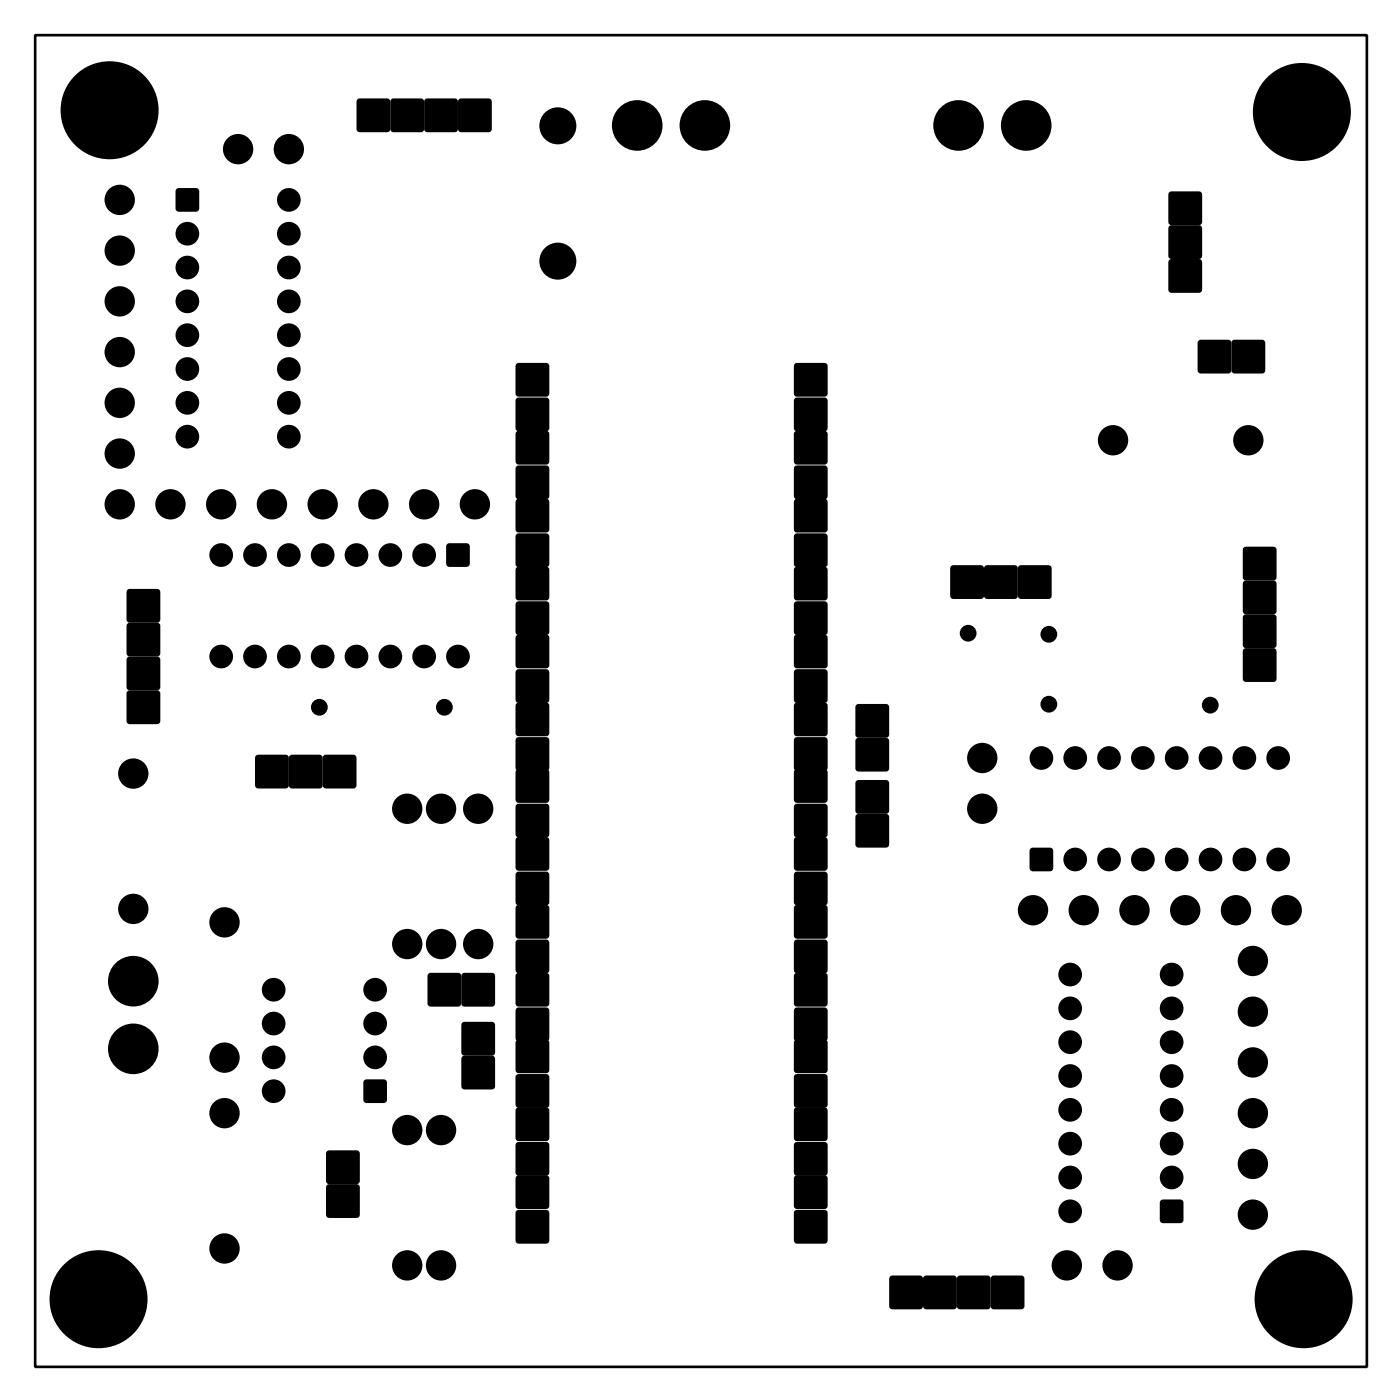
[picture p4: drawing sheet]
<svg xmlns="http://www.w3.org/2000/svg" width="105mm" height="105mm" viewBox="0 0 105 105" stroke-linecap="round" stroke-linejoin="round" font-family="sans-serif">
<g fill="#000">
<path d="M13.2 14.2l.2-.1h1.3l.2 .1 .1 .1v1.4l-.1 .1-.2 .1h-1.3l-.2-.1v-.1v-1.4z" fill-rule="evenodd"/>
<path d="M26.8 7.5l.2-.1h2.1l.1 .1 .1 .1v2.1l-.1 .2h-.1h-2.1h-.2v-.2v-2.1z" fill-rule="evenodd"/>
<path d="M29.4 7.5l.1-.1h2.1l.2 .1v.1v2.1v.2h-.2h-2.1h-.1l-.1-.2v-2.1z" fill-rule="evenodd"/>
<path d="M31.9 7.5l.2-.1h2.1l.1 .1 .1 .1v2.1l-.1 .2h-.1h-2.1h-.2l-.1-.2v-2.1z" fill-rule="evenodd"/>
<path d="M34.5 7.5l.1-.1h2.1l.2 .1v.1v2.1v.2h-.2h-2.1h-.1l-.1-.2v-2.1z" fill-rule="evenodd"/>
<path d="M87.8 14.4h.2h2h.2l.1 .2v2.1l-.1 .1-.2 .1h-2l-.2-.1-.1-.1v-2.1z" fill-rule="evenodd"/>
<path d="M87.8 17l.2-.1h2l.2 .1 .1 .1v2.1l-.1 .2h-.2h-2h-.2l-.1-.2v-2.1z" fill-rule="evenodd"/>
<path d="M87.8 19.5l.2-.1h2l.2 .1 .1 .2v2.1l-.1 .1-.2 .1h-2l-.2-.1-.1-.1v-2.1z" fill-rule="evenodd"/>
<path d="M38.8 37.5l.1-.1h2.1l.2 .1v.2v2.1v.1l-.2 .1h-2.1l-.1-.1-.1-.1v-2.1z" fill-rule="evenodd"/>
<path d="M38.8 35l.1-.1h2.1l.2 .1v.2v2.1v.1l-.2 .1h-2.1l-.1-.1-.1-.1v-2.1z" fill-rule="evenodd"/>
<path d="M38.8 32.4l.1-.1h2.1l.2 .1v.2v2.1v.1l-.2 .1h-2.1l-.1-.1-.1-.1v-2.1z" fill-rule="evenodd"/>
<path d="M38.8 29.9l.1-.1h2.1l.2 .1v.2v2.1v.1l-.2 .1h-2.1l-.1-.1-.1-.1v-2.1z" fill-rule="evenodd"/>
<path d="M38.8 27.3l.1-.1h2.1l.2 .1v.2v2.1v.1l-.2 .1h-2.1l-.1-.1-.1-.1v-2.1z" fill-rule="evenodd"/>
<path d="M59.7 27.3l.1-.1h2.1l.2 .1v.2v2.1v.1l-.2 .1h-2.1l-.1-.1-.1-.1v-2.1z" fill-rule="evenodd"/>
<path d="M59.7 29.9l.1-.1h2.1l.2 .1v.2v2.1v.1l-.2 .1h-2.1l-.1-.1-.1-.1v-2.1z" fill-rule="evenodd"/>
<path d="M59.7 32.4l.1-.1h2.1l.2 .1v.2v2.1v.1l-.2 .1h-2.1l-.1-.1-.1-.1v-2.1z" fill-rule="evenodd"/>
<path d="M59.7 35l.1-.1h2.1l.2 .1v.2v2.1v.1l-.2 .1h-2.1l-.1-.1-.1-.1v-2.1z" fill-rule="evenodd"/>
<path d="M59.7 37.5l.1-.1h2.1l.2 .1v.2v2.1v.1l-.2 .1h-2.1l-.1-.1-.1-.1v-2.1z" fill-rule="evenodd"/>
<path d="M90 25.6l.2-.1h2l.2 .1 .1 .1v2.1l-.1 .2h-.2h-2h-.2l-.1-.2v-2.1z" fill-rule="evenodd"/>
<path d="M92.5 25.6l.2-.1h2.1l.1 .1 .1 .1v2.1l-.1 .2h-.1h-2.1h-.2v-.2v-2.1z" fill-rule="evenodd"/>
<path d="M9.6 44.3l.1-.1h2.1l.2 .1v.1v2.1v.2l-.2 .1h-2.1l-.1-.1-.1-.2v-2.1z" fill-rule="evenodd"/>
<path d="M9.6 46.8h.1h2.1h.2v.2v2.1v.1l-.2 .1h-2.1l-.1-.1-.1-.1v-2.1z" fill-rule="evenodd"/>
<path d="M9.6 49.4l.1-.1h2.1l.2 .1v.1v2.1v.2h-.2h-2.1h-.1l-.1-.2v-2.1z" fill-rule="evenodd"/>
<path d="M9.6 51.9l.1-.1h2.1l.2 .1v.2v2v.2l-.2 .1h-2.1l-.1-.1-.1-.2v-2z" fill-rule="evenodd"/>
<path d="M19.2 56.7h.2h2.1h.1l.1 .2v2.1l-.1 .1-.1 .1h-2.1l-.2-.1-.1-.1v-2.1z" fill-rule="evenodd"/>
<path d="M21.8 56.7h.1h2.1h.2v.2v2.1v.1l-.2 .1h-2.1l-.1-.1-.1-.1v-2.1z" fill-rule="evenodd"/>
<path d="M24.3 56.7h.2h2h.2l.1 .2v2.1l-.1 .1-.2 .1h-2l-.2-.1-.1-.1v-2.1z" fill-rule="evenodd"/>
<path d="M33.6 40.9l.1-.1h1.3l.2 .1 .1 .1v1.3l-.1 .2-.2 .1h-1.3l-.1-.1-.1-.2v-1.3z" fill-rule="evenodd"/>
<path d="M38.8 57.8l.1-.1h2.1l.2 .1v.2v2.1v.1l-.2 .1h-2.1l-.1-.1-.1-.1v-2.1z" fill-rule="evenodd"/>
<path d="M38.8 55.4l.1-.1h2.1l.2 .1v.2v2.1v.1l-.2 .1h-2.1l-.1-.1-.1-.1v-2.1z" fill-rule="evenodd"/>
<path d="M38.8 52.8l.1-.1h2.1l.2 .1v.2v2.1v.1l-.2 .1h-2.1l-.1-.1-.1-.1v-2.1z" fill-rule="evenodd"/>
<path d="M38.8 50.3l.1-.1h2.1l.2 .1v.2v2.1v.1l-.2 .1h-2.1l-.1-.1-.1-.1v-2.1z" fill-rule="evenodd"/>
<path d="M38.8 47.7l.1-.1h2.1l.2 .1v.2v2.1v.1l-.2 .1h-2.1l-.1-.1-.1-.1v-2.1z" fill-rule="evenodd"/>
<path d="M38.8 45.2l.1-.1h2.1l.2 .1v.2v2.1v.1l-.2 .1h-2.1l-.1-.1-.1-.1v-2.1z" fill-rule="evenodd"/>
<path d="M38.8 42.6l.1-.1h2.1l.2 .1v.2v2.1v.1l-.2 .1h-2.1l-.1-.1-.1-.1v-2.1z" fill-rule="evenodd"/>
<path d="M38.8 40.1l.1-.1h2.1l.2 .1v.2v2.1v.1l-.2 .1h-2.1l-.1-.1-.1-.1v-2.1z" fill-rule="evenodd"/>
<path d="M59.7 40.1l.1-.1h2.1l.2 .1v.2v2.1v.1l-.2 .1h-2.1l-.1-.1-.1-.1v-2.1z" fill-rule="evenodd"/>
<path d="M59.7 42.6l.1-.1h2.1l.2 .1v.2v2.1v.1l-.2 .1h-2.1l-.1-.1-.1-.1v-2.1z" fill-rule="evenodd"/>
<path d="M59.7 45.2l.1-.1h2.1l.2 .1v.2v2.1v.1l-.2 .1h-2.1l-.1-.1-.1-.1v-2.1z" fill-rule="evenodd"/>
<path d="M59.7 47.7l.1-.1h2.1l.2 .1v.2v2.1v.1l-.2 .1h-2.1l-.1-.1-.1-.1v-2.1z" fill-rule="evenodd"/>
<path d="M59.7 50.3l.1-.1h2.1l.2 .1v.2v2.1v.1l-.2 .1h-2.1l-.1-.1-.1-.1v-2.1z" fill-rule="evenodd"/>
<path d="M59.7 52.8l.1-.1h2.1l.2 .1v.2v2.1v.1l-.2 .1h-2.1l-.1-.1-.1-.1v-2.1z" fill-rule="evenodd"/>
<path d="M59.7 55.4l.1-.1h2.1l.2 .1v.2v2.1v.1l-.2 .1h-2.1l-.1-.1-.1-.1v-2.1z" fill-rule="evenodd"/>
<path d="M59.7 57.8l.1-.1h2.1l.2 .1v.2v2.1v.1l-.2 .1h-2.1l-.1-.1-.1-.1v-2.1z" fill-rule="evenodd"/>
<path d="M64.3 52.9h.2h2h.2l.1 .2v2.1l-.1 .1-.2 .1h-2l-.2-.1-.1-.1v-2.1z" fill-rule="evenodd"/>
<path d="M64.3 55.5l.2-.1h2l.2 .1 .1 .1v2.1l-.1 .2h-.2h-2h-.2l-.1-.2v-2.1z" fill-rule="evenodd"/>
<path d="M64.3 58.6h.2h2h.2l.1 .2v2.1l-.1 .1-.2 .1h-2l-.2-.1-.1-.1v-2.1z" fill-rule="evenodd"/>
<path d="M71.4 42.5l.2-.1h2.1l.1 .1 .1 .2v2l-.1 .2-.1 .1h-2.1l-.2-.1-.1-.2v-2z" fill-rule="evenodd"/>
<path d="M74 42.5l.1-.1h2.1l.2 .1v.2v2v.2l-.2 .1h-2.1l-.1-.1-.1-.2v-2z" fill-rule="evenodd"/>
<path d="M76.5 42.5l.2-.1h2l.2 .1 .1 .2v2l-.1 .2-.2 .1h-2l-.2-.1-.1-.2v-2z" fill-rule="evenodd"/>
<path d="M93.4 41.1l.1-.1h2.1l.2 .1 .1 .2v2.1l-.1 .1-.2 .1h-2.1l-.1-.1-.1-.1v-2.1z" fill-rule="evenodd"/>
<path d="M93.4 43.7l.1-.1h2.1l.2 .1 .1 .1v2.1l-.1 .2h-.2h-2.1h-.1l-.1-.2v-2.1z" fill-rule="evenodd"/>
<path d="M93.4 46.2l.1-.1h2.1l.2 .1 .1 .2v2l-.1 .2-.2 .1h-2.1l-.1-.1-.1-.2v-2z" fill-rule="evenodd"/>
<path d="M93.4 48.7h.1h2.1h.2l.1 .2v2.1l-.1 .1-.2 .1h-2.1l-.1-.1-.1-.1v-2.1z" fill-rule="evenodd"/>
<path d="M32.2 73.1l.1-.1h2.1l.2 .1v.2v2.1v.1l-.2 .1h-2.1l-.1-.1-.1-.1v-2.1z" fill-rule="evenodd"/>
<path d="M34.7 76.8l.2-.1h2l.2 .1 .1 .2v2l-.1 .2-.2 .1h-2l-.2-.1-.1-.2v-2z" fill-rule="evenodd"/>
<path d="M34.7 73.1l.2-.1h2l.2 .1 .1 .2v2.1l-.1 .1-.2 .1h-2l-.2-.1-.1-.1v-2.1z" fill-rule="evenodd"/>
<path d="M38.8 78.1l.1-.1h2.1l.2 .1v.2v2.1v.1l-.2 .1h-2.1l-.1-.1-.1-.1v-2.1z" fill-rule="evenodd"/>
<path d="M38.8 75.7l.1-.1h2.1l.2 .1v.2v2.1v.1l-.2 .1h-2.1l-.1-.1-.1-.1v-2.1z" fill-rule="evenodd"/>
<path d="M38.8 73.1l.1-.1h2.1l.2 .1v.2v2.1v.1l-.2 .1h-2.1l-.1-.1-.1-.1v-2.1z" fill-rule="evenodd"/>
<path d="M38.8 70.6l.1-.1h2.1l.2 .1v.2v2.1v.1l-.2 .1h-2.1l-.1-.1-.1-.1v-2.1z" fill-rule="evenodd"/>
<path d="M38.8 68l.1-.1h2.1l.2 .1v.2v2.1v.1l-.2 .1h-2.1l-.1-.1-.1-.1v-2.1z" fill-rule="evenodd"/>
<path d="M38.8 65.5l.1-.1h2.1l.2 .1v.2v2.1v.1l-.2 .1h-2.1l-.1-.1-.1-.1v-2.1z" fill-rule="evenodd"/>
<path d="M38.8 62.9l.1-.1h2.1l.2 .1v.2v2.1v.1l-.2 .1h-2.1l-.1-.1-.1-.1v-2.1z" fill-rule="evenodd"/>
<path d="M38.8 60.4l.1-.1h2.1l.2 .1v.2v2.1v.1l-.2 .1h-2.1l-.1-.1-.1-.1v-2.1z" fill-rule="evenodd"/>
<path d="M59.7 60.4l.1-.1h2.1l.2 .1v.2v2.1v.1l-.2 .1h-2.1l-.1-.1-.1-.1v-2.1z" fill-rule="evenodd"/>
<path d="M59.7 62.9l.1-.1h2.1l.2 .1v.2v2.1v.1l-.2 .1h-2.1l-.1-.1-.1-.1v-2.1z" fill-rule="evenodd"/>
<path d="M59.7 65.5l.1-.1h2.1l.2 .1v.2v2.1v.1l-.2 .1h-2.1l-.1-.1-.1-.1v-2.1z" fill-rule="evenodd"/>
<path d="M59.7 68l.1-.1h2.1l.2 .1v.2v2.1v.1l-.2 .1h-2.1l-.1-.1-.1-.1v-2.1z" fill-rule="evenodd"/>
<path d="M59.7 70.6l.1-.1h2.1l.2 .1v.2v2.1v.1l-.2 .1h-2.1l-.1-.1-.1-.1v-2.1z" fill-rule="evenodd"/>
<path d="M59.7 73.1l.1-.1h2.1l.2 .1v.2v2.1v.1l-.2 .1h-2.1l-.1-.1-.1-.1v-2.1z" fill-rule="evenodd"/>
<path d="M59.7 75.7l.1-.1h2.1l.2 .1v.2v2.1v.1l-.2 .1h-2.1l-.1-.1-.1-.1v-2.1z" fill-rule="evenodd"/>
<path d="M59.7 78.1l.1-.1h2.1l.2 .1v.2v2.1v.1l-.2 .1h-2.1l-.1-.1-.1-.1v-2.1z" fill-rule="evenodd"/>
<path d="M64.3 61.2l.2-.1h2l.2 .1 .1 .1v2.1l-.1 .2h-.2h-2h-.2l-.1-.2v-2.1z" fill-rule="evenodd"/>
<path d="M77.4 63.7l.1-.1h1.4l.1 .1 .1 .2v1.3l-.1 .2h-.1h-1.4h-.1l-.1-.2v-1.3z" fill-rule="evenodd"/>
<path d="M24.5 89l.2-.1h2.1l.1 .1 .1 .1v2.1l-.1 .2-.1 .1h-2.1l-.2-.1v-.2v-2.1z" fill-rule="evenodd"/>
<path d="M24.5 86.4h.2h2.1h.1l.1 .2v2.1l-.1 .1-.1 .1h-2.1l-.2-.1v-.1v-2.1z" fill-rule="evenodd"/>
<path d="M27.3 81.1l.2-.1h1.3l.2 .1 .1 .2v1.3l-.1 .2h-.2h-1.3h-.2v-.2v-1.3z" fill-rule="evenodd"/>
<path d="M34.7 79.3h.2h2h.2l.1 .2v2.1l-.1 .1-.2 .1h-2l-.2-.1-.1-.1v-2.1z" fill-rule="evenodd"/>
<path d="M38.8 90.9l.1-.1h2.1l.2 .1v.2v2.1v.1l-.2 .1h-2.1l-.1-.1-.1-.1v-2.1z" fill-rule="evenodd"/>
<path d="M38.8 88.3l.1-.1h2.1l.2 .1v.2v2.1v.1l-.2 .1h-2.1l-.1-.1-.1-.1v-2.1z" fill-rule="evenodd"/>
<path d="M38.8 85.8l.1-.1h2.1l.2 .1v.2v2.1v.1l-.2 .1h-2.1l-.1-.1-.1-.1v-2.1z" fill-rule="evenodd"/>
<path d="M38.8 83.2l.1-.1h2.1l.2 .1v.2v2.1v.1l-.2 .1h-2.1l-.1-.1-.1-.1v-2.1z" fill-rule="evenodd"/>
<path d="M38.8 80.7l.1-.1h2.1l.2 .1v.2v2.1v.1l-.2 .1h-2.1l-.1-.1-.1-.1v-2.1z" fill-rule="evenodd"/>
<path d="M59.7 80.7l.1-.1h2.1l.2 .1v.2v2.1v.1l-.2 .1h-2.1l-.1-.1-.1-.1v-2.1z" fill-rule="evenodd"/>
<path d="M59.7 83.2l.1-.1h2.1l.2 .1v.2v2.1v.1l-.2 .1h-2.1l-.1-.1-.1-.1v-2.1z" fill-rule="evenodd"/>
<path d="M59.7 85.8l.1-.1h2.1l.2 .1v.2v2.1v.1l-.2 .1h-2.1l-.1-.1-.1-.1v-2.1z" fill-rule="evenodd"/>
<path d="M59.7 88.3l.1-.1h2.1l.2 .1v.2v2.1v.1l-.2 .1h-2.1l-.1-.1-.1-.1v-2.1z" fill-rule="evenodd"/>
<path d="M59.7 90.9l.1-.1h2.1l.2 .1v.2v2.1v.1l-.2 .1h-2.1l-.1-.1-.1-.1v-2.1z" fill-rule="evenodd"/>
<path d="M66.8 95.8h.2h2.1h.1l.1 .2v2.1l-.1 .1-.1 .1h-2.1l-.2-.1v-.1v-2.1z" fill-rule="evenodd"/>
<path d="M69.4 95.8h.1h2.1h.2v.2v2.1v.1l-.2 .1h-2.1l-.1-.1-.1-.1v-2.1z" fill-rule="evenodd"/>
<path d="M71.9 95.8h.2h2.1h.1l.1 .2v2.1l-.1 .1-.1 .1h-2.1l-.2-.1-.1-.1v-2.1z" fill-rule="evenodd"/>
<path d="M74.5 95.8h.1h2.1h.2v.2v2.1v.1l-.2 .1h-2.1l-.1-.1-.1-.1v-2.1z" fill-rule="evenodd"/>
<path d="M87.2 90.1h.1h1.3h.2l.1 .2v1.3l-.1 .2h-.2h-1.3h-.1l-.1-.2v-1.3z" fill-rule="evenodd"/>
<circle cx="8.2" cy="8.3" r="3.7"/>
<circle cx="9" cy="18.8" r="1.14"/>
<circle cx="9" cy="15" r="1.14"/>
<circle cx="14.1" cy="17.6" r=".89"/>
<circle cx="17.9" cy="11.2" r="1.14"/>
<circle cx="21.7" cy="11.2" r="1.14"/>
<circle cx="21.7" cy="15" r=".89"/>
<circle cx="21.7" cy="17.6" r=".89"/>
<circle cx="41.9" cy="19.6" r="1.39"/>
<circle cx="41.9" cy="9.5" r="1.39"/>
<circle cx="47.8" cy="9.4" r="1.9"/>
<circle cx="52.9" cy="9.4" r="1.9"/>
<circle cx="72" cy="9.4" r="1.9"/>
<circle cx="77.1" cy="9.4" r="1.9"/>
<circle cx="97.8" cy="8.4" r="3.7"/>
<circle cx="9" cy="22.6" r="1.14"/>
<circle cx="9" cy="37.9" r="1.14"/>
<circle cx="9" cy="26.4" r="1.14"/>
<circle cx="9" cy="30.3" r="1.14"/>
<circle cx="9" cy="34.1" r="1.14"/>
<circle cx="12.8" cy="37.9" r="1.14"/>
<circle cx="14.1" cy="30.3" r=".89"/>
<circle cx="14.1" cy="25.2" r=".89"/>
<circle cx="14.1" cy="27.7" r=".89"/>
<circle cx="14.1" cy="20.1" r=".89"/>
<circle cx="14.1" cy="22.6" r=".89"/>
<circle cx="14.1" cy="32.8" r=".89"/>
<circle cx="16.6" cy="37.9" r="1.14"/>
<circle cx="20.4" cy="37.9" r="1.14"/>
<circle cx="21.7" cy="27.7" r=".89"/>
<circle cx="21.7" cy="32.8" r=".89"/>
<circle cx="21.7" cy="20.1" r=".89"/>
<circle cx="21.7" cy="25.2" r=".89"/>
<circle cx="21.7" cy="22.6" r=".89"/>
<circle cx="21.7" cy="30.3" r=".89"/>
<circle cx="24.2" cy="37.9" r="1.14"/>
<circle cx="28" cy="37.9" r="1.14"/>
<circle cx="31.8" cy="37.9" r="1.14"/>
<circle cx="35.7" cy="37.9" r="1.14"/>
<circle cx="83.6" cy="33.1" r="1.14"/>
<circle cx="93.7" cy="33.1" r="1.14"/>
<circle cx="10" cy="58.1" r="1.14"/>
<circle cx="16.6" cy="49.3" r=".89"/>
<circle cx="16.6" cy="41.7" r=".89"/>
<circle cx="19.1" cy="41.7" r=".89"/>
<circle cx="19.1" cy="49.3" r=".89"/>
<circle cx="21.7" cy="41.7" r=".89"/>
<circle cx="21.7" cy="49.3" r=".89"/>
<circle cx="24" cy="53.1" r=".63"/>
<circle cx="24.2" cy="41.7" r=".89"/>
<circle cx="24.2" cy="49.3" r=".89"/>
<circle cx="26.8" cy="41.7" r=".89"/>
<circle cx="26.8" cy="49.3" r=".89"/>
<circle cx="29.3" cy="41.7" r=".89"/>
<circle cx="29.3" cy="49.3" r=".89"/>
<circle cx="31.8" cy="41.7" r=".89"/>
<circle cx="31.8" cy="49.3" r=".89"/>
<circle cx="33.4" cy="53.1" r=".63"/>
<circle cx="34.4" cy="49.3" r=".89"/>
<circle cx="72.7" cy="47.6" r=".63"/>
<circle cx="73.8" cy="56.9" r="1.14"/>
<circle cx="78.2" cy="56.9" r=".89"/>
<circle cx="78.8" cy="52.9" r=".63"/>
<circle cx="78.8" cy="47.6" r=".63"/>
<circle cx="80.7" cy="56.9" r=".89"/>
<circle cx="83.3" cy="56.9" r=".89"/>
<circle cx="85.8" cy="56.9" r=".89"/>
<circle cx="88.4" cy="56.9" r=".89"/>
<circle cx="90.9" cy="53" r=".63"/>
<circle cx="90.9" cy="56.9" r=".89"/>
<circle cx="93.4" cy="56.9" r=".89"/>
<circle cx="96" cy="56.9" r=".89"/>
<circle cx="10" cy="78.8" r="1.9"/>
<circle cx="10" cy="73.7" r="1.9"/>
<circle cx="10" cy="68.3" r="1.14"/>
<circle cx="16.9" cy="69.3" r="1.14"/>
<circle cx="16.9" cy="79.4" r="1.14"/>
<circle cx="20.5" cy="79.4" r=".89"/>
<circle cx="20.5" cy="76.9" r=".89"/>
<circle cx="20.5" cy="74.3" r=".89"/>
<circle cx="28.2" cy="76.9" r=".89"/>
<circle cx="28.2" cy="79.4" r=".89"/>
<circle cx="28.2" cy="74.3" r=".89"/>
<circle cx="30.6" cy="70.9" r="1.14"/>
<circle cx="30.6" cy="60.7" r="1.14"/>
<circle cx="33.1" cy="60.7" r="1.14"/>
<circle cx="33.1" cy="70.9" r="1.14"/>
<circle cx="35.9" cy="70.9" r="1.14"/>
<circle cx="35.9" cy="60.7" r="1.14"/>
<circle cx="73.8" cy="60.7" r="1.14"/>
<circle cx="77.6" cy="68.4" r="1.14"/>
<circle cx="80.4" cy="73.2" r=".89"/>
<circle cx="80.4" cy="78.3" r=".89"/>
<circle cx="80.4" cy="75.7" r=".89"/>
<circle cx="80.7" cy="64.5" r=".89"/>
<circle cx="81.4" cy="68.4" r="1.14"/>
<circle cx="83.3" cy="64.5" r=".89"/>
<circle cx="85.2" cy="68.4" r="1.14"/>
<circle cx="85.8" cy="64.5" r=".89"/>
<circle cx="88" cy="73.2" r=".89"/>
<circle cx="88" cy="75.7" r=".89"/>
<circle cx="88" cy="78.3" r=".89"/>
<circle cx="88.4" cy="64.5" r=".89"/>
<circle cx="89" cy="68.4" r="1.14"/>
<circle cx="90.9" cy="64.5" r=".89"/>
<circle cx="92.8" cy="68.4" r="1.14"/>
<circle cx="93.4" cy="64.5" r=".89"/>
<circle cx="94.1" cy="79.8" r="1.14"/>
<circle cx="94.1" cy="72.2" r="1.14"/>
<circle cx="94.1" cy="76" r="1.14"/>
<circle cx="96" cy="64.5" r=".89"/>
<circle cx="96.6" cy="68.4" r="1.14"/>
<circle cx="7.4" cy="97.6" r="3.7"/>
<circle cx="16.9" cy="83.6" r="1.14"/>
<circle cx="16.9" cy="93.8" r="1.14"/>
<circle cx="20.5" cy="81.9" r=".89"/>
<circle cx="30.6" cy="95" r="1.14"/>
<circle cx="30.6" cy="84.9" r="1.14"/>
<circle cx="33.1" cy="95" r="1.14"/>
<circle cx="33.1" cy="84.9" r="1.14"/>
<circle cx="80.1" cy="95" r="1.14"/>
<circle cx="80.4" cy="80.8" r=".89"/>
<circle cx="80.4" cy="83.3" r=".89"/>
<circle cx="80.4" cy="85.9" r=".89"/>
<circle cx="80.4" cy="91" r=".89"/>
<circle cx="80.4" cy="88.4" r=".89"/>
<circle cx="83.9" cy="95" r="1.14"/>
<circle cx="88" cy="83.3" r=".89"/>
<circle cx="88" cy="88.4" r=".89"/>
<circle cx="88" cy="85.9" r=".89"/>
<circle cx="88" cy="80.8" r=".89"/>
<circle cx="94.1" cy="87.4" r="1.14"/>
<circle cx="94.1" cy="91.2" r="1.14"/>
<circle cx="94.1" cy="83.6" r="1.14"/>
<circle cx="97.9" cy="97.6" r="3.7"/>
</g>
<path d="M2.6 2.6h100v100h-100z" fill="none" stroke="#000" stroke-width=".2"/>
</svg>
